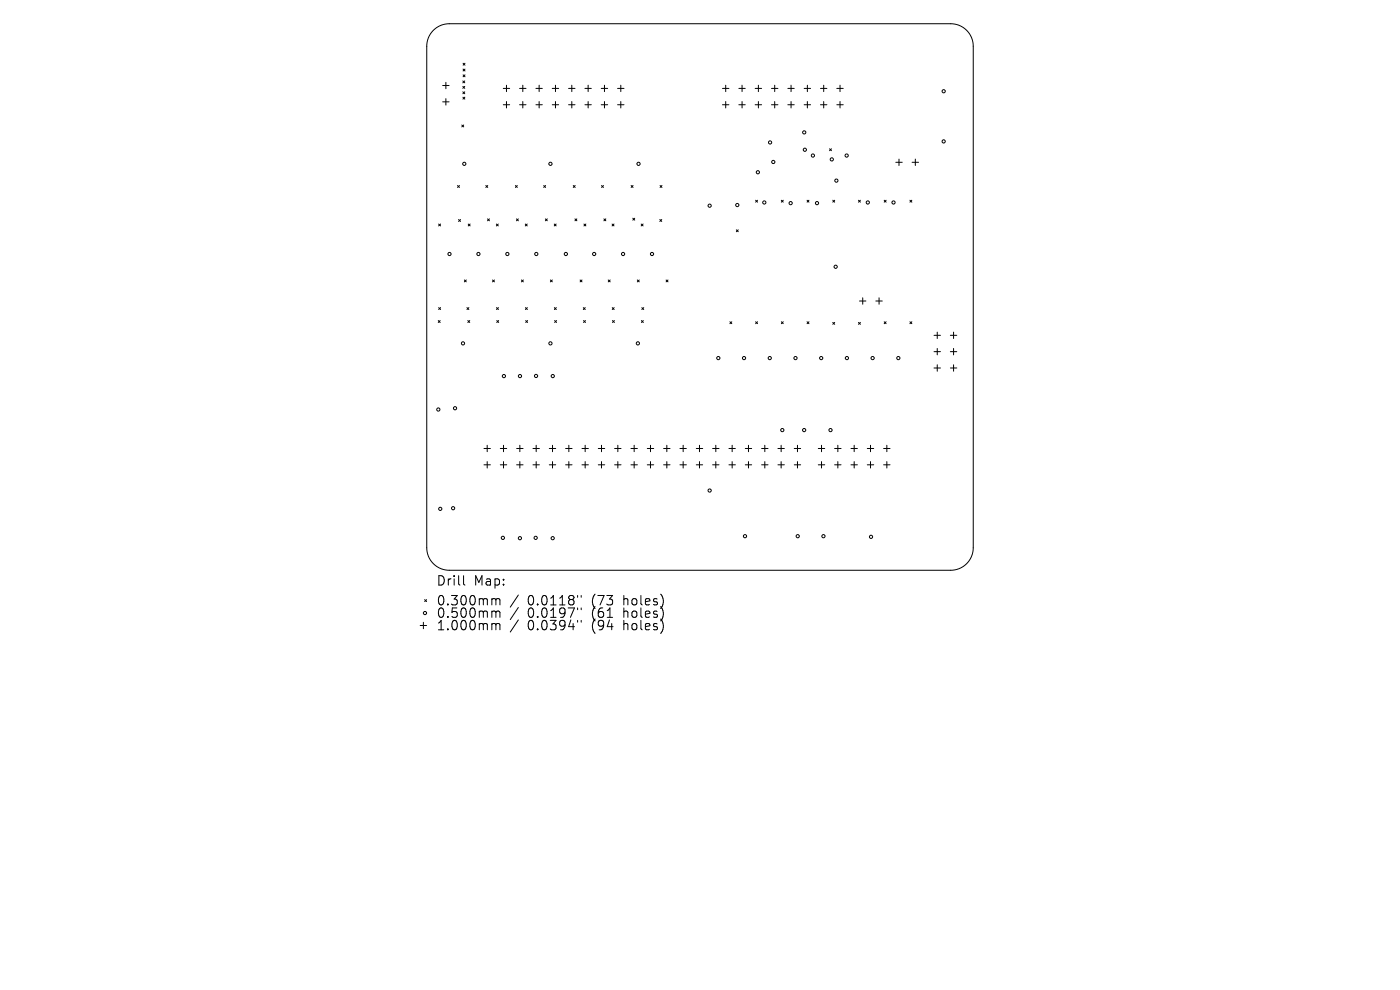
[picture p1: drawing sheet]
<svg xmlns="http://www.w3.org/2000/svg" width="297mm" height="210mm" viewBox="0 0 297 210" stroke-linecap="round" stroke-linejoin="round" font-family="sans-serif">
<defs><g id="words">
<g font-size="2.8">
<text x="92.5" y="124.5">Drill</text>
<text x="100.5" y="124.5">Map:</text>
<text x="92.5" y="128.7">0.300mm</text>
<text x="92.5" y="131.3">0.500mm</text>
<text x="111.9" y="128.7">0.0118&quot;</text>
<text x="111.9" y="131.3">0.0197&quot;</text>
<text x="125.7" y="128.7">(73</text>
<text x="125.7" y="131.3">(61</text>
<text x="132.5" y="128.7">holes)</text>
<text x="132.5" y="131.3">holes)</text>
<text x="92.5" y="134">1.000mm</text>
<text x="111.9" y="134">0.0394&quot;</text>
<text x="125.7" y="134">(94</text>
<text x="132.5" y="134">holes)</text>
</g>
</g></defs>
<g fill="none" stroke="#000" stroke-width=".21">
<path d="M91.9 6.4a4.8 4.8 0 0 1 3.4-1.4h106.4a4.8 4.8 0 0 1 4.8 4.8v106.4a4.8 4.8 0 0 1-4.8 4.8h-106.4a4.8 4.8 0 0 1-4.8-4.8v-106.4a4.8 4.8 0 0 1 1.4-3.4zM93.9 18.1h1.4M94.6 17.5v1.3M98.2 18.3l.4 .4M98.2 17.2l.4 .4M98.2 19.5l.4 .4M98.2 13.4l.4 .4M98.2 14.6l.4 .5M98.2 15.9l.4 .4M98.6 18.3l-.4 .4M98.6 17.2l-.4 .4M98.6 19.5l-.4 .4"/>
<path d="M98.6 13.4l-.4 .4M98.6 14.6l-.4 .5M98.6 15.9l-.4 .4M106.8 18.8h1.3M107.4 18.1v1.3M110.2 18.8h1.4M110.9 18.1v1.3M113.7 18.8h1.4M114.4 18.1v1.3M117.2 18.8h1.3M117.8 18.1v1.3M120.6 18.8h1.4"/>
<path d="M121.3 18.1v1.3M124.1 18.8h1.4M124.8 18.1v1.3M127.6 18.8h1.3M128.2 18.1v1.3M131 18.8h1.4M131.7 18.1v1.3M153.3 18.8h1.3M154 18.1v1.3M156.7 18.8h1.4M157.4 18.1v1.3M160.2 18.8h1.4"/>
<path d="M160.9 18.1v1.3M163.7 18.8h1.3M164.4 18.1v1.3M167.1 18.8h1.4M167.8 18.1v1.3M170.6 18.8h1.4M171.3 18.1v1.3M174.1 18.8h1.3M174.7 18.1v1.3M177.5 18.8h1.4M178.2 18.1v1.3M93.9 21.6h1.4"/>
<path d="M94.6 20.9v1.4M97.1 39.4l.4 .4M97.5 39.4l-.4 .4M98 26.5l.4 .4M98.2 20.6l.4 .4M98.4 26.5l-.4 .4M98.6 20.6l-.4 .4M103.1 39.4l.4 .4M103.5 39.4l-.4 .4M106.8 22.2h1.3M107.4 21.5v1.4M109.3 39.4l.4 .4"/>
<path d="M109.7 39.4l-.4 .4M110.2 22.2h1.4M110.9 21.5v1.4M113.7 22.2h1.4M114.4 21.5v1.4M115.3 39.4l.4 .4M115.7 39.4l-.4 .4M117.2 22.2h1.3M117.8 21.5v1.4M120.6 22.2h1.4M121.3 21.5v1.4M121.6 39.4l.4 .4"/>
<path d="M122 39.4l-.4 .4M124.1 22.2h1.4M124.8 21.5v1.4M127.6 22.2h1.3M127.6 39.4l.4 .4M128 39.4l-.4 .4M128.2 21.5v1.4M131 22.2h1.4M131.7 21.5v1.4M133.9 39.4l.4 .4M134.3 39.4l-.4 .4M140 39.4l.4 .4"/>
<path d="M140.4 39.4l-.4 .4M153.3 22.2h1.3M154 21.5v1.4M156.7 22.2h1.4M157.4 21.5v1.4M160.2 22.2h1.4M160.9 21.5v1.4M163.7 22.2h1.3M164.4 21.5v1.4M167.1 22.2h1.4M167.8 21.5v1.4M170.6 22.2h1.4"/>
<path d="M171.3 21.5v1.4M174.1 22.2h1.3M174.7 21.5v1.4M176 31.6l.4 .4M176.4 31.6l-.4 .4M177.5 22.2h1.4M178.2 21.5v1.4M190 34.4h1.4M190.7 33.7v1.4M193.5 34.4h1.4M194.2 33.7v1.4M93.1 47.5l.4 .4"/>
<path d="M93.5 47.5l-.4 .4M97.3 46.6l.4 .4M97.7 46.6l-.4 .4M98.5 59.4l.4 .4M98.9 59.4l-.4 .4M99.3 47.5l.4 .4M99.7 47.5l-.4 .4M103.4 46.4l.4 .4M103.8 46.4l-.4 .4M104.5 59.4l.4 .4M104.9 59.4l-.4 .4M105.3 47.5l.4 .4"/>
<path d="M105.7 47.5l-.4 .4M109.6 46.4l.4 .4M110 46.4l-.4 .4M110.6 59.4l.4 .4M111 59.4l-.4 .4M111.4 47.5l.4 .4M111.8 47.5l-.4 .4M115.7 46.4l.4 .4M116.1 46.4l-.4 .4M116.8 59.4l.4 .4M117.2 59.4l-.4 .4M117.6 47.5l.4 .4"/>
<path d="M118 47.5l-.4 .4M122 46.4l.4 .4M122.4 46.4l-.4 .4M123.1 59.4l.4 .4M123.5 59.4l-.4 .4M123.9 47.5l.4 .4M124.3 47.5l-.4 .4M128.1 46.4l.4 .4M128.5 46.4l-.4 .4M129 59.4l.4 .4M129.4 59.4l-.4 .4M129.9 47.5l.4 .4"/>
<path d="M130.3 47.5l-.4 .4M134.2 46.3l.5 .4M134.7 46.3l-.5 .4M135.2 59.4l.4 .4M135.6 59.4l-.4 .4M136 47.5l.4 .4M136.4 47.5l-.4 .4M140 46.6l.4 .4M140.4 46.6l-.4 .4M141.3 59.4l.4 .4M141.7 59.4l-.4 .4M156.2 48.7l.4 .5"/>
<path d="M156.6 48.7l-.4 .5M160.3 42.5l.4 .4M160.7 42.5l-.4 .4M165.8 42.5l.4 .4M166.2 42.5l-.4 .4M171.2 42.5l.4 .4M171.6 42.5l-.4 .4M176.7 42.5l.4 .4M177.1 42.5l-.4 .4M182.1 42.5l.4 .4M182.5 42.5l-.4 .4M187.6 42.5l.4 .4"/>
<path d="M188 42.5l-.4 .4M193 42.5l.4 .4M193.4 42.5l-.4 .4M93 68l.4 .4M93.1 65.3l.4 .4M93.4 68l-.4 .4M93.5 65.3l-.4 .4M99.1 65.3l.4 .4M99.2 68l.5 .4M99.5 65.3l-.4 .4M99.7 68l-.5 .4M105.3 65.3l.4 .4"/>
<path d="M105.4 68l.4 .4M105.7 65.3l-.4 .4M105.8 68l-.4 .4M111.5 65.3l.4 .4M111.5 68l.4 .4M111.9 65.3l-.4 .4M111.9 68l-.4 .4M117.6 65.3l.4 .4M117.7 68l.4 .4M118 65.3l-.4 .4M118.1 68l-.4 .4M123.7 65.3l.5 .4"/>
<path d="M123.8 68l.4 .4M124.2 65.3l-.5 .4M124.2 68l-.4 .4M129.9 65.3l.4 .4M129.9 68l.4 .4M130.3 65.3l-.4 .4M130.3 68l-.4 .4M136.1 68l.4 .4M136.2 65.3l.4 .4M136.5 68l-.4 .4M136.6 65.3l-.4 .4M154.8 68.3l.5 .4"/>
<path d="M155.3 68.3l-.5 .4M160.3 68.3l.4 .4M160.7 68.3l-.4 .4M165.8 68.3l.4 .4M166.2 68.3l-.4 .4M171.2 68.3l.4 .4M171.6 68.3l-.4 .4M176.7 68.4l.4 .4M177.1 68.4l-.4 .4M182.1 68.4l.4 .4M182.3 63.9h1.4M182.5 68.4l-.4 .4"/>
<path d="M183 63.2v1.3M185.8 63.9h1.4M186.5 63.2v1.3M187.6 68.3l.4 .4M188 68.3l-.4 .4M193 68.3l.4 .4M193.4 68.3l-.4 .4M198.1 71.1h1.4M198.1 74.6h1.4M198.1 78.1h1.4M198.8 70.4v1.4M198.8 73.9v1.4"/>
<path d="M198.8 77.4v1.3M201.6 71.1h1.4M201.6 74.6h1.4M201.6 78.1h1.4M202.3 70.4v1.4M202.3 73.9v1.4M202.3 77.4v1.3M102.7 95.1h1.3M102.7 98.6h1.3M103.4 94.5v1.3M103.4 97.9v1.4M106.1 95.1h1.4"/>
<path d="M106.1 98.6h1.4M106.8 94.5v1.3M106.8 97.9v1.4M109.6 95.1h1.4M109.6 98.6h1.4M110.3 94.5v1.3M110.3 97.9v1.4M113.1 95.1h1.3M113.1 98.6h1.3M113.7 94.5v1.3M113.7 97.9v1.4M116.5 95.1h1.4"/>
<path d="M116.5 98.6h1.4M117.2 94.5v1.3M117.2 97.9v1.4M120 95.1h1.4M120 98.6h1.4M120.7 94.5v1.3M120.7 97.9v1.4M123.5 95.1h1.3M123.5 98.6h1.3M124.1 94.5v1.3M124.1 97.9v1.4M126.9 95.1h1.4"/>
<path d="M126.9 98.6h1.4M127.6 94.5v1.3M127.6 97.9v1.4M130.4 95.1h1.4M130.4 98.6h1.4M131.1 94.5v1.3M131.1 97.9v1.4M133.9 95.1h1.3M133.9 98.6h1.3M134.5 94.5v1.3M134.5 97.9v1.4M137.3 95.1h1.4"/>
<path d="M137.3 98.6h1.4M138 94.5v1.3M138 97.9v1.4M140.8 95.1h1.3M140.8 98.6h1.3M141.5 94.5v1.3M141.5 97.9v1.4M144.2 95.1h1.4M144.2 98.6h1.4M144.9 94.5v1.3M144.9 97.9v1.4M147.7 95.1h1.4"/>
<path d="M147.7 98.6h1.4M148.4 94.5v1.3M148.4 97.9v1.4M151.2 95.1h1.3M151.2 98.6h1.3M151.9 94.5v1.3M151.9 97.9v1.4M154.6 95.1h1.4M154.6 98.6h1.4M155.3 94.5v1.3M155.3 97.9v1.4M158.1 95.1h1.4"/>
<path d="M158.1 98.6h1.4M158.8 94.5v1.3M158.8 97.9v1.4M161.6 95.1h1.3M161.6 98.6h1.3M162.2 94.5v1.3M162.2 97.9v1.4M165 95.1h1.4M165 98.6h1.4M165.7 94.5v1.3M165.7 97.9v1.4M168.5 95.1h1.4"/>
<path d="M168.5 98.6h1.4M169.2 94.5v1.3M169.2 97.9v1.4M173.6 95.1h1.4M173.6 98.6h1.4M174.3 94.5v1.3M174.3 97.9v1.4M177.1 95.1h1.3M177.1 98.6h1.3M177.7 94.5v1.3M177.7 97.9v1.4M180.5 95.1h1.4"/>
<path d="M180.5 98.6h1.4M181.2 94.5v1.3M181.2 97.9v1.4M184 95.1h1.4M184 98.6h1.4M184.7 94.5v1.3M184.7 97.9v1.4M187.5 95.1h1.3M187.5 98.6h1.3M188.1 94.5v1.3M188.1 97.9v1.4M89.1 132.7h1.4"/>
<path d="M89.8 132v1.4M90.1 127.2l.4 .4M90.5 127.2l-.4 .4M98.3 122.1v1.7l.3 .3M104.6 127h.3l.3 .3M104.6 129.6h.3l.3 .3M104.6 132.3h.3l.3 .3M105.2 127.3l.3-.3 .5 .1 .1 1.2M105.2 127.3v1M105.2 129.9v1.1M105.2 132.6v1M105.2 129.9l.3-.3 .5 .1 .1 1.3"/>
<path d="M105.2 132.6l.3-.3 .5 .1 .1 1.2M110 126.2l-1.8 2.6M110 128.9l-1.8 2.5M110 131.5l-1.8 2.6M122.5 126.3v.4M122.5 129v.3M122.5 131.6v.4M123.3 126.3v.4M123.3 129v.3M123.3 131.6v.4"/>
<circle cx="200.2" cy="19.4" r=".34"/>
<circle cx="98.5" cy="34.8" r=".34"/>
<circle cx="116.8" cy="34.8" r=".34"/>
<circle cx="135.5" cy="34.8" r=".34"/>
<circle cx="160.8" cy="36.5" r=".34"/>
<circle cx="163.4" cy="30.2" r=".34"/>
<circle cx="164.1" cy="34.4" r=".34"/>
<circle cx="170.6" cy="28.1" r=".34"/>
<circle cx="170.7" cy="31.8" r=".34"/>
<circle cx="172.5" cy="33" r=".34"/>
<circle cx="176.5" cy="33.8" r=".34"/>
<circle cx="177.4" cy="38.3" r=".34"/>
<circle cx="179.6" cy="33" r=".34"/>
<circle cx="200.2" cy="30" r=".34"/>
<circle cx="95.4" cy="53.9" r=".34"/>
<circle cx="101.5" cy="53.9" r=".34"/>
<circle cx="107.6" cy="53.9" r=".34"/>
<circle cx="113.8" cy="53.9" r=".34"/>
<circle cx="120" cy="53.9" r=".34"/>
<circle cx="126" cy="53.9" r=".34"/>
<circle cx="132.2" cy="53.9" r=".34"/>
<circle cx="138.3" cy="53.9" r=".34"/>
<circle cx="150.5" cy="43.6" r=".34"/>
<circle cx="156.4" cy="43.5" r=".34"/>
<circle cx="162.1" cy="43" r=".34"/>
<circle cx="167.7" cy="43.1" r=".34"/>
<circle cx="173.3" cy="43.1" r=".34"/>
<circle cx="177.3" cy="56.6" r=".34"/>
<circle cx="184.1" cy="43" r=".34"/>
<circle cx="189.6" cy="43" r=".34"/>
<circle cx="98.2" cy="72.8" r=".34"/>
<circle cx="106.9" cy="79.8" r=".34"/>
<circle cx="110.3" cy="79.8" r=".34"/>
<circle cx="113.7" cy="79.8" r=".34"/>
<circle cx="116.8" cy="72.8" r=".34"/>
<circle cx="117.3" cy="79.8" r=".34"/>
<circle cx="135.3" cy="72.8" r=".34"/>
<circle cx="152.4" cy="76" r=".34"/>
<circle cx="157.8" cy="76" r=".34"/>
<circle cx="163.3" cy="76" r=".34"/>
<circle cx="168.8" cy="76" r=".34"/>
<circle cx="174.2" cy="76" r=".34"/>
<circle cx="179.7" cy="76" r=".34"/>
<circle cx="185.1" cy="76" r=".34"/>
<circle cx="190.6" cy="76" r=".34"/>
<circle cx="93" cy="86.9" r=".34"/>
<circle cx="96.5" cy="86.6" r=".34"/>
<circle cx="166" cy="91.2" r=".34"/>
<circle cx="170.6" cy="91.2" r=".34"/>
<circle cx="176.2" cy="91.2" r=".34"/>
<circle cx="93.4" cy="107.9" r=".34"/>
<circle cx="96.1" cy="107.8" r=".34"/>
<circle cx="106.7" cy="114.1" r=".34"/>
<circle cx="110.3" cy="114.2" r=".34"/>
<circle cx="113.6" cy="114.1" r=".34"/>
<circle cx="117.3" cy="114.2" r=".34"/>
<circle cx="150.5" cy="104.1" r=".34"/>
<circle cx="158" cy="113.7" r=".34"/>
<circle cx="169.2" cy="113.7" r=".34"/>
<circle cx="174.7" cy="113.7" r=".34"/>
<circle cx="184.8" cy="113.9" r=".34"/>
<circle cx="90.2" cy="130" r=".34"/>
</g>
<use href="#words"/>
</svg>
